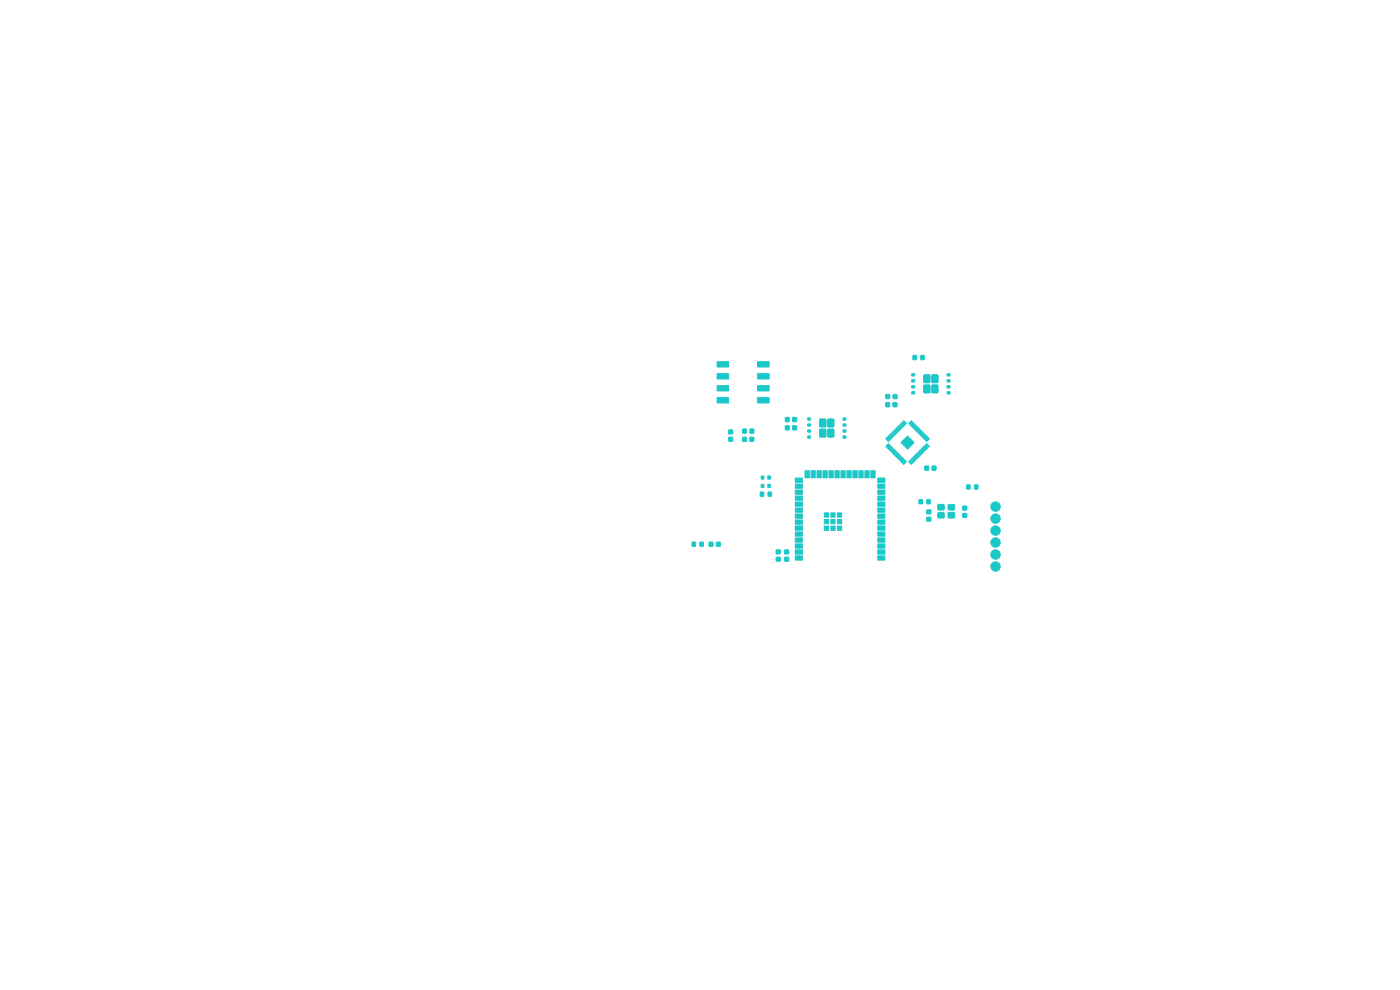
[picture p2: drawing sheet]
<svg xmlns="http://www.w3.org/2000/svg" width="297mm" height="210mm" viewBox="0 0 297 210" stroke-linecap="round" stroke-linejoin="round" font-family="sans-serif">
<g fill="#1ac8c8" stroke="#1ac8c8" stroke-width=".21">
<path d="M191.1 93.9l1.4-1.4 1.4 1.4-1.4 1.4z"/>
<path d="M196.6 106h.7v.8h-.7z"/>
<path d="M195 106h.7v.8h-.7z"/>
<path d="M197.7 81.7h1.2v1.6h-1.2z"/>
<path d="M197.7 79.6h1.2v1.5h-1.2z"/>
<path d="M196 81.7h1.2v1.6h-1.2z"/>
<path d="M196 79.6h1.2v1.5h-1.2z"/>
<path d="M200.9 79.3h.6v.4h-.6z"/>
<path d="M200.9 80.6h.6v.4h-.6z"/>
<path d="M200.9 81.8h.6v.5h-.6z"/>
<path d="M200.9 83.1h.6v.4h-.6z"/>
<path d="M193.4 83.1h.6v.4h-.6z"/>
<path d="M193.4 81.8h.6v.5h-.6z"/>
<path d="M193.4 80.6h.6v.4h-.6z"/>
<path d="M193.4 79.3h.6v.4h-.6z"/>
<path d="M160.7 76.7h2.5v1.2h-2.5z"/>
<path d="M160.7 79.3h2.5v1.1h-2.5z"/>
<path d="M160.7 81.8h2.5v1.1h-2.5z"/>
<path d="M160.7 84.3h2.5v1.2h-2.5z"/>
<path d="M152.1 84.3h2.5v1.2h-2.5z"/>
<path d="M152.1 81.8h2.5v1.1h-2.5z"/>
<path d="M152.1 79.3h2.5v1.1h-2.5z"/>
<path d="M152.1 76.7h2.5v1.2h-2.5z"/>
<path d="M163 104.4h.6v.8h-.6z"/>
<path d="M161.3 104.4h.7v.8h-.7z"/>
<path d="M166.5 116.7h.8v.8h-.8z"/>
<path d="M166.5 118.2h.8v.8h-.8z"/>
<path d="M189.5 85.4h.7v.9h-.7z"/>
<path d="M187.9 85.4h.8v.9h-.8z"/>
<path d="M174.9 108.8h.9v.9h-.9z"/>
<path d="M174.9 110.2h.9v.9h-.9z"/>
<path d="M174.9 111.6h.9v.9h-.9z"/>
<path d="M176.3 108.8h.9v.9h-.9z"/>
<path d="M176.3 110.2h.9v.9h-.9z"/>
<path d="M176.3 111.6h.9v.9h-.9z"/>
<path d="M177.7 108.8h.9v.9h-.9z"/>
<path d="M177.7 110.2h.9v.9h-.9z"/>
<path d="M177.7 111.6h.9v.9h-.9z"/>
<path d="M168.7 117.9h1.5v.9h-1.5z"/>
<path d="M168.7 116.7h1.5v.9h-1.5z"/>
<path d="M168.7 115.4h1.5v.9h-1.5z"/>
<path d="M168.7 114.1h1.5v.9h-1.5z"/>
<path d="M168.7 112.8h1.5v.9h-1.5z"/>
<path d="M168.7 111.6h1.5v.9h-1.5z"/>
<path d="M168.7 110.3h1.5v.9h-1.5z"/>
<path d="M168.7 109h1.5v.9h-1.5z"/>
<path d="M168.7 107.8h1.5v.9h-1.5z"/>
<path d="M168.7 106.5h1.5v.9h-1.5z"/>
<path d="M168.7 105.2h1.5v.9h-1.5z"/>
<path d="M168.7 104h1.5v.9h-1.5z"/>
<path d="M168.7 102.7h1.5v.9h-1.5z"/>
<path d="M168.7 101.4h1.5v.9h-1.5z"/>
<path d="M170.8 99.9h.9v1.5h-.9z"/>
<path d="M172.1 99.9h.9v1.5h-.9z"/>
<path d="M173.3 99.9h.9v1.5h-.9z"/>
<path d="M174.6 99.9h.9v1.5h-.9z"/>
<path d="M175.9 99.9h.9v1.5h-.9z"/>
<path d="M177.1 99.9h.9v1.5h-.9z"/>
<path d="M178.4 99.9h.9v1.5h-.9z"/>
<path d="M179.7 99.9h.9v1.5h-.9z"/>
<path d="M180.9 99.9h.9v1.5h-.9z"/>
<path d="M182.2 99.9h.9v1.5h-.9z"/>
<path d="M183.5 99.9h.9v1.5h-.9z"/>
<path d="M184.8 99.9h.9v1.5h-.9z"/>
<path d="M186.2 101.4h1.5v.9h-1.5z"/>
<path d="M186.2 102.7h1.5v.9h-1.5z"/>
<path d="M186.2 104h1.5v.9h-1.5z"/>
<path d="M186.2 105.2h1.5v.9h-1.5z"/>
<path d="M186.2 106.5h1.5v.9h-1.5z"/>
<path d="M186.2 107.8h1.5v.9h-1.5z"/>
<path d="M186.2 109h1.5v.9h-1.5z"/>
<path d="M186.2 110.3h1.5v.9h-1.5z"/>
<path d="M186.2 111.6h1.5v.9h-1.5z"/>
<path d="M186.2 112.8h1.5v.9h-1.5z"/>
<path d="M186.2 114.1h1.5v.9h-1.5z"/>
<path d="M186.2 115.4h1.5v.9h-1.5z"/>
<path d="M186.2 116.7h1.5v.9h-1.5z"/>
<path d="M186.2 117.9h1.5v.9h-1.5z"/>
<path d="M164.7 116.7h.8v.8h-.8z"/>
<path d="M164.7 118.2h.8v.8h-.8z"/>
<path d="M206.7 102.9h.7v.8h-.7z"/>
<path d="M205.1 102.9h.7v.8h-.7z"/>
<path d="M168.2 88.6h.8v.8h-.8z"/>
<path d="M166.6 88.6h.8v.8h-.8z"/>
<path d="M148.5 115h.7v.9h-.7z"/>
<path d="M146.9 115h.6v.9h-.6z"/>
<path d="M161.5 102.8h.5v.6h-.5z"/>
<path d="M162.9 102.8h.5v.6h-.5z"/>
<path d="M168.2 90.3h.8v.9h-.8z"/>
<path d="M166.6 90.3h.8v.9h-.8z"/>
<path d="M201.2 108.8h1.2v1h-1.2z"/>
<path d="M199 108.8h1.2v1h-1.2z"/>
<path d="M199 107.1h1.2v1h-1.2z"/>
<path d="M201.2 107.1h1.2v1h-1.2z"/>
<path d="M204.3 108.9h.8v.8h-.8z"/>
<path d="M204.3 107.4h.8v.8h-.8z"/>
<path d="M154.6 91.2h.8v.8h-.8z"/>
<path d="M154.6 92.8h.8v.8h-.8z"/>
<path d="M193.7 75.4h.7v.9h-.7z"/>
<path d="M195.4 75.4h.6v.9h-.6z"/>
<path d="M189.5 83.7h.8v.8h-.8z"/>
<path d="M187.9 83.7h.8v.8h-.8z"/>
<path d="M196.2 98.9h.8v.8h-.8z"/>
<path d="M197.8 98.9h.7v.8h-.7z"/>
<path d="M175.6 91.1h1.3v1.6h-1.3z"/>
<path d="M175.6 88.9h1.3v1.6h-1.3z"/>
<path d="M173.9 91.1h1.3v1.6h-1.3z"/>
<path d="M173.9 88.9h1.3v1.6h-1.3z"/>
<path d="M178.9 88.7h.5v.4h-.5z"/>
<path d="M178.9 90h.5v.4h-.5z"/>
<path d="M178.9 91.2h.5v.4h-.5z"/>
<path d="M178.9 92.5h.5v.4h-.5z"/>
<path d="M171.4 92.5h.5v.4h-.5z"/>
<path d="M171.4 91.2h.5v.4h-.5z"/>
<path d="M171.4 90h.5v.4h-.5z"/>
<path d="M171.4 88.7h.5v.4h-.5z"/>
<path d="M157.6 92.8h.7v.8h-.7z"/>
<path d="M159.1 92.8h.8v.8h-.8z"/>
<path d="M196.5 94.2l.1-.1 .6 .6-.2 .1z"/>
<path d="M196.2 94.5l.1-.1 .6 .6-.2 .1z"/>
<path d="M195.9 94.8l.1-.1 .6 .6-.2 .1z"/>
<path d="M195.6 95.1l.1-.1 .6 .6-.1 .1z"/>
<path d="M195.3 95.4l.2-.1 .5 .5-.1 .2z"/>
<path d="M195 95.6l.2-.1 .5 .6-.1 .1z"/>
<path d="M194.8 95.9l.1-.1 .6 .6-.2 .1z"/>
<path d="M194.5 96.2l.1-.1 .6 .6-.2 .1z"/>
<path d="M194.3 96.4l.6 .5-.1 .2-.6-.6z"/>
<path d="M193.9 96.8l.1-.1 .6 .6-.1 .1z"/>
<path d="M193.6 97.1l.2-.1 .5 .5-.1 .2z"/>
<path d="M193.3 97.3l.2-.1 .5 .6-.1 .1z"/>
<path d="M193.1 97.6l.1-.1 .6 .6-.2 .1z"/>
<path d="M192.8 97.9l.1-.1 .6 .6-.2 .1z"/>
<path d="M191.6 98.4l.6-.6 .1 .1-.6 .6z"/>
<path d="M191.9 97.5l.1 .2-.6 .5-.1-.1z"/>
<path d="M191 97.8l.6-.6 .1 .1-.5 .6z"/>
<path d="M191.3 97l.1 .1-.5 .6-.2-.2z"/>
<path d="M190.5 97.2l.5-.5 .2 .1-.6 .6z"/>
<path d="M190.7 96.4l.2 .1-.6 .6-.1-.1z"/>
<path d="M189.9 96.7l.6-.6 .1 .1-.6 .6z"/>
<path d="M190.2 95.8l.1 .2-.6 .5-.1-.1z"/>
<path d="M189.3 96.1l.6-.6 .1 .2-.5 .5z"/>
<path d="M189.6 95.3l.2 .1-.6 .6-.2-.2z"/>
<path d="M188.8 95.5l.5-.5 .2 .1-.6 .6z"/>
<path d="M189 94.7l.2 .1-.6 .6-.1-.1z"/>
<path d="M188.2 95l.6-.6 .1 .1-.6 .6z"/>
<path d="M187.9 94.7l.6-.6 .1 .1-.6 .6z"/>
<path d="M188 92.9l.6 .6-.1 .1-.6-.5z"/>
<path d="M188.3 92.7l.6 .5-.1 .2-.6-.6z"/>
<path d="M188.6 92.4l.6 .5-.1 .2-.6-.6z"/>
<path d="M188.8 92.2l.1-.1 .6 .6-.2 .1z"/>
<path d="M189 91.9l.2-.1 .5 .6-.1 .1z"/>
<path d="M189.3 91.6l.2-.1 .5 .6-.1 .1z"/>
<path d="M189.6 91.4l.2-.2 .5 .6-.1 .1z"/>
<path d="M189.9 91.1l.1-.1 .6 .6-.1 .1z"/>
<path d="M190.2 90.8l.1-.1 .6 .6-.2 .1z"/>
<path d="M190.5 90.5l.1-.1 .6 .6-.2 .1z"/>
<path d="M190.7 90.2l.2-.1 .5 .6-.1 .1z"/>
<path d="M191 89.9l.2-.1 .5 .6-.1 .1z"/>
<path d="M191.3 89.7l.2-.2 .5 .6-.1 .1z"/>
<path d="M191.6 89.4l.1-.1 .6 .6-.1 .1z"/>
<path d="M193.3 89.3l.2 .1-.6 .6-.1-.2z"/>
<path d="M193.1 90.1l.5-.6 .2 .2-.6 .6z"/>
<path d="M193.9 89.8l.1 .2-.5 .5-.2-.1z"/>
<path d="M193.6 90.7l.6-.6 .1 .1-.5 .6z"/>
<path d="M194.5 90.4l.1 .1-.6 .6-.1-.1z"/>
<path d="M194.2 91.2l.6-.5 .1 .1-.6 .6z"/>
<path d="M194.5 91.5l.5-.5 .2 .1-.6 .6z"/>
<path d="M194.8 91.8l.5-.6 .2 .2-.6 .6z"/>
<path d="M195 92.1l.6-.6 .1 .1-.5 .6z"/>
<path d="M195.3 92.4l.6-.6 .1 .1-.5 .6z"/>
<path d="M195.6 92.7l.6-.6 .1 .1-.6 .6z"/>
<path d="M195.9 92.9l.6-.5 .1 .1-.6 .6z"/>
<path d="M196.2 93.2l.5-.5 .2 .1-.6 .6z"/>
<path d="M196.5 93.5l.5-.6 .2 .2-.6 .5z"/>
<path d="M157.6 91h.7v.9h-.7z"/>
<path d="M159.1 91h.8v.9h-.8z"/>
<path d="M150.5 115h.7v.9h-.7z"/>
<path d="M152 115h.8v.9h-.8z"/>
<path d="M161.5 101h.5v.6h-.5z"/>
<path d="M162.9 101h.5v.6h-.5z"/>
<path d="M196.6 108.2h.8v.8h-.8z"/>
<path d="M196.6 109.8h.8v.7h-.8z"/>
<circle cx="211.2" cy="120.2" r="1"/>
<circle cx="211.2" cy="117.6" r="1"/>
<circle cx="211.2" cy="115.1" r="1"/>
<circle cx="211.2" cy="112.5" r="1"/>
<circle cx="211.2" cy="110" r="1"/>
<circle cx="211.2" cy="107.5" r="1"/>
</g>
</svg>
